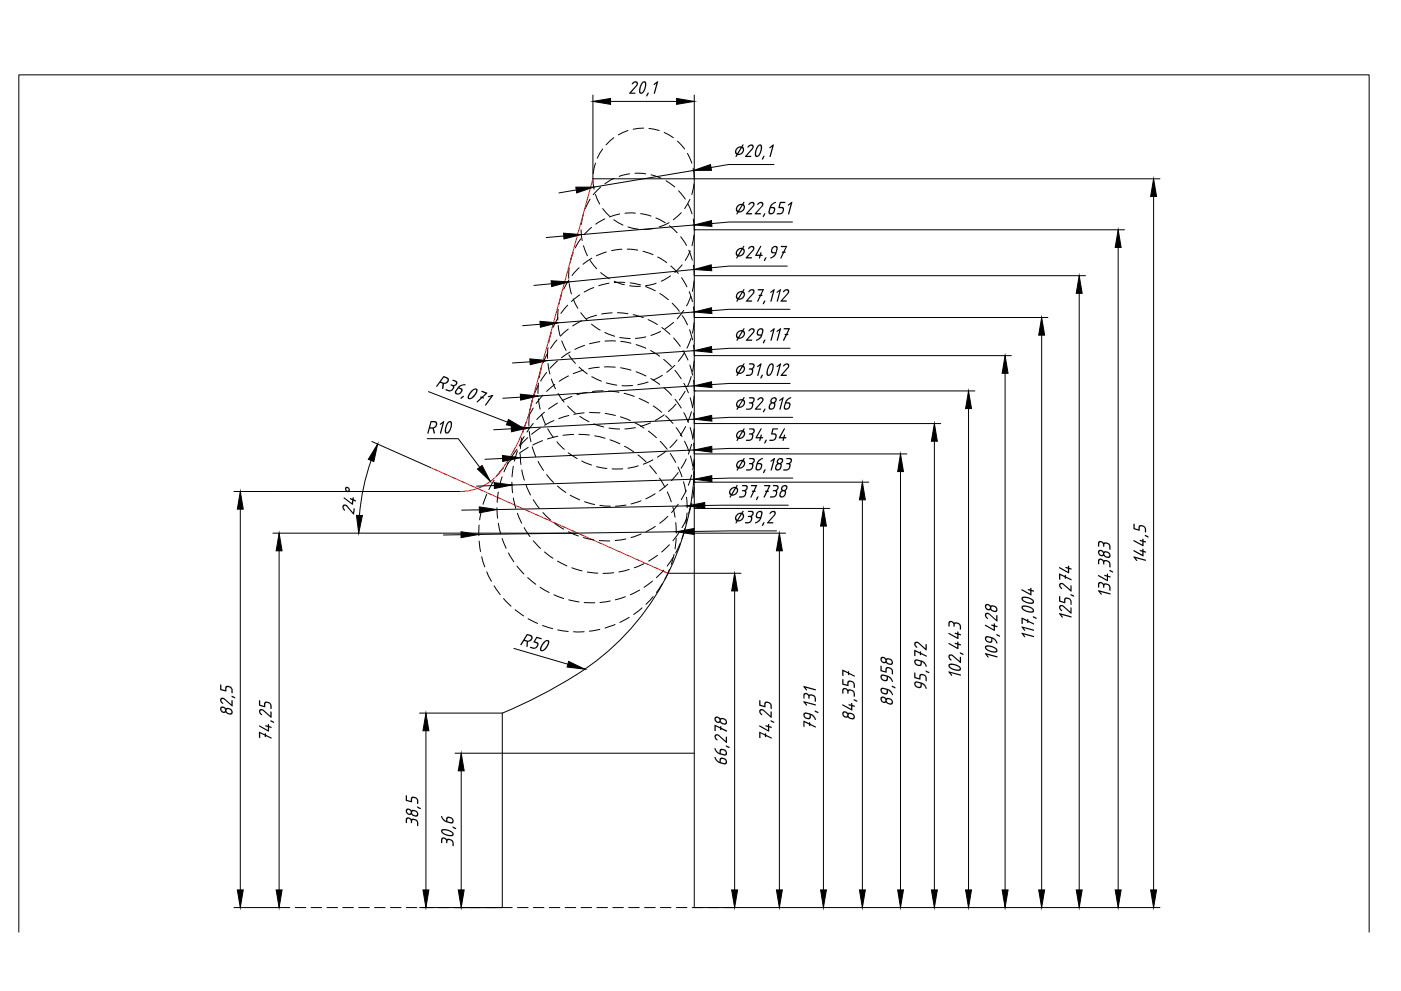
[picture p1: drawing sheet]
<svg xmlns="http://www.w3.org/2000/svg" width="420mm" height="297mm" viewBox="0 0 420 297" stroke-linecap="round" stroke-linejoin="round" font-family="sans-serif">
<g fill="none" stroke="#000" stroke-width=".3">
<path d="M188.3 39.1l-2.9 1.3M193 38.4l-3.1 .3M194.6 38.5l3.1 .6M199.2 39.7l2.7 1.6M177 59.7l-1.5 2.9M177.8 53.6l.4 3.1M178.6 48.9l-.7 3.1M178.6 58.3l1.2 2.9M180.1 56l-2.2 2.4M180.7 44.7l-1.6 2.7M184.1 41.3l-2.3 2.1M184.2 53.5l-2.8 1.6"/>
<path d="M188.8 52.1l-3.1 .8M190.4 51.9l3.2 .2M195.3 52.4l3 1.1M199.7 54.2l2.7 1.8M203.2 42.3l2.1 2.4M203.5 57.2l2 2.5M206.2 46l1.3 2.9M206.9 59.8l-1.6 2.7M207.9 50.4l.3 3.2M208.1 55.2l-.6 3.1M171.9 75.7l-.9 3M174.2 71.6l-1.7 2.7"/>
<path d="M174.3 68.9l.3 3.2M175 64.1l-.7 3.2M175 73.7l1.2 3M177 78.1l2 2.5M177.4 68.2l-2.3 2.2M177.5 77.4l-2.6 1.8M180.7 62.5l2.2 2.4M181.4 65.6l-2.7 1.6M181.8 75.5l-2.9 1.2M184.1 65.9l2.7 1.6M185.9 64.1l-3.1 .9M186.5 74.7l-3.1 .4"/>
<path d="M188.1 74.7l3.2 .3M188.3 68l3.1 .7M190.6 63.9h-3.2M192.1 64.1l3.1 .7M192.8 75.3l3 1M196.2 68.5l-3.2 .3M196.7 65.3l2.8 1.5M197.2 77l2.8 1.7M200.6 66.8l-2.9 1.2M200.8 67.6l2.3 2.2M201.2 79.7l2.2 2.3M204.1 71l1.8 2.6"/>
<path d="M204.3 63.8l-2.4 2.1M204.6 79.4l-2.2 2.3M206.3 61.1l1.2 3M206.6 75l1 3M207 75.2l-1.5 2.9M207.9 65.7l.3 3.2M208 79.5l.2 3.1M208.1 70.5l-.6 3.2M208.2 68.9h.1M165.4 99.6l-.8 3.1M167.4 95.3l-1.5 2.8M167.4 92.8l-.1 3.1"/>
<path d="M167.4 97.5l.6 3.1M168.5 88.1l-.9 3.1M170.2 91.5l-2 2.4M170.4 98.6l-2.3 2.2M170.6 83.9l-1.5 2.8M170.7 80.3l-.1 3.1M170.7 85l.7 3.1M171.9 89.6l1.4 2.8M173.7 80.3l-2.2 2.3M173.9 88.4l-2.5 2M174.2 93.7l2 2.4M174.5 96.1l-2.8 1.6"/>
<path d="M177.4 97.2l2.6 1.7M178.1 86.2l-2.9 1.3M178.9 94.5l-3 1M180.1 81.7l2.7 1.9M181.4 99.7l2.9 1.1M182.6 84.9l-3.1 .7M183.6 93.8l-3.2 .3M184.2 84.3l3.1 1M184.2 84.7h3.2M185.2 93.7l3.1 .3M188.8 85.6l3.2 .2M189 84.8l3.1 .6"/>
<path d="M189.9 94.3l3 .9M193.6 85.9l2.9 1.3M194.4 95.8l2.8 1.5M196.8 84.9l-3.2 .7M197.9 88l2.6 1.8M198.1 99.3l-2.9 1.2M198.5 98.2l2.4 2M201.1 82.7l-2.8 1.6M201.6 90.9l2.1 2.4M202 96.6l-2.5 2M204.4 83.2l1.6 2.8M204.6 94.6l1.6 2.8"/>
<path d="M205 93l-1.9 2.5M206.7 87.4l1 3M206.8 98.8l.9 3.1M207.2 88.8l-1.3 2.9M208 92l.2 3.2M208.1 84.2l-.5 3.1M208.2 96.7l-.5 3.2M159.6 120l-.7 3M161.4 115.6l-1.3 2.8M161.5 114.8l-.2 3.1M161.5 119.5l.5 3.1M162.4 110.2l-.7 3"/>
<path d="M162.8 118.4l-2 2.5M163.9 111.6l-1.7 2.6M164.3 105.8l-1.3 2.9M164.4 104.2l-.2 3.2M164.4 109l.5 3.1M165.4 113.6l1.2 2.9M166.4 115.2l-2.5 2.1M167 101.9l-1.9 2.5M167.2 108.2l-2.3 2.2M167.4 117.9l1.8 2.6M168.5 102.2l1.3 2.8M170.5 112.7l-2.8 1.6"/>
<path d="M170.6 106.4l2 2.5M171 105.5l-2.6 1.7M171.5 118.8l-2.9 1.3M173.7 110l2.4 2.1M175 111l-3.1 1M175.3 103.5l-2.9 1.2M176.1 117.6l-3.1 .7M177.5 112.9l2.9 1.4M179.7 110.1l-3.2 .4M179.9 102.4l-3.1 .6M180.9 117.1l-3.2 .2M181.3 110l3.2 .1"/>
<path d="M181.8 114.8l3.2 .6M182.5 117.2l3.1 .4M184.6 102.2h-3.1M185.9 101.1l3.1 .4M186.1 110.2l3.1 .8M186.2 102.3l3 .6M187.2 117.9l3 .9M189.7 115.5l-3.2 .1M190.8 103.3l2.9 1.1M190.8 111.4l2.9 1.3M191.7 119.4l2.8 1.4M193.7 101l-3.1 .4"/>
<path d="M194.4 114.5l-3.1 .8M195.1 105.1l2.7 1.7M195.2 113.5l2.6 1.7M198.6 112.5l-2.8 1.5M199 107.7l2.4 2.2M199.1 116.2l2.3 2.2M202 101.3l2 2.5M202.4 109.5l-2.4 2.1M202.4 111l1.9 2.5M202.5 119.7l1.8 2.6M204.9 105.1l1.4 2.8M205.1 114.9l1.3 2.8"/>
<path d="M205.2 105.7l-1.8 2.6M205.5 117.3l-1.8 2.6M206.9 109.4l.8 3M207 119.2l.7 3.1M207.2 101.4l-1.2 3M207.3 112.9l-1.1 3M208 103.4l.2 3.2M208 114l.2 3.2M208.2 108.2l-.5 3.1M208.2 118.7l-.5 3.2M208.2 106.6h.1M208.2 117.2h.1"/>
<path d="M152.5 138.6l-1.4 2.8M153.9 139.7l-.3 3.2M154.5 136.9l-2.4 2.1M155 134.7l-1.7 2.5M155.2 135.2l-1 3M156 136.1l.2 3.1M156.5 131.2l-.4 3.3M157.2 130.9l-1.4 2.8M157.8 126.6l-1 3.1M158.3 131.2l-2.2 2.2M158.4 134.1l-2.7 1.8M158.7 124.6l-.1 3.1"/>
<path d="M158.7 129.3l.5 3.1M159.6 133.9l1.1 3M159.9 122.3l-1.5 2.8M159.9 126.9l-1.9 2.6M161.4 138.3l1.6 2.7M162 128.3l-2.6 1.9M162.4 124.2l1.2 2.9M162.7 132.1l-2.9 1.3M163.3 123.6l-2.3 2.2M164.3 128.5l1.7 2.7M166.1 126.1l-2.8 1.4M167 132.4l2.2 2.3"/>
<path d="M167.2 120.8l-2.7 1.8M167.3 130.8l-3.1 .8M170.2 121.7l2.4 2.2M170.4 135.7l2.7 1.8M170.6 124.5l-3 1M172 130.2l-3.2 .3M173.6 130.2l3.2 .2M173.9 124.8l2.7 1.6M174.5 138.2l2.9 1.2M175.2 123.7l-3.1 .5M176.8 123.7h3.1M178.1 127l3 1"/>
<path d="M178.4 130.6l3.1 .8M178.9 139.9l3.1 .5M181.5 123.9l3 .6M182.6 128.3l3.2 .3M182.9 131.8l3 1.2M186.1 124.9l2.9 1.2M187.3 133.8l2.7 1.6M190.4 126.7l2.7 1.6M190.6 128.2l-3.2 .4M191.3 136.4l2.4 2M191.4 139.6l-3.1 .7M194.5 129.2l2.4 2"/>
<path d="M194.8 139.6l2.1 2.4M195.1 126.7l-3 1.1M195.8 137.8l-2.9 1.3M195.9 121.7l2.5 1.9M198 132.3l2.1 2.4M199.2 124.3l-2.7 1.7M199.6 124.6l2.2 2.3M199.7 135.2l-2.5 1.8M201 135.9l1.6 2.7M202.7 121.2l-2.2 2.2M202.8 128.2l1.7 2.7M203 131.8l-2.1 2.4"/>
<path d="M203.3 140l1.2 2.9M205.1 123.7l1.3 2.9M205.3 132.2l1.3 3M205.6 127.8l-1.6 2.8M205.8 137.6l-1.5 2.8M207 128.1l.7 3.1M207.1 136.7l.7 3M207.4 123.4l-1.1 3M207.4 133.2l-1 2.9M208 123.8l.2 3.2M208 132.8l.2 3.3M208.2 128.5l-.5 3.2"/>
<path d="M208.2 137.7l-.5 3.1M143.7 157.4l-.1 3.2M144.5 152.7l-.6 3.1M146 148.2l-1.1 3M148.2 144l-1.6 2.7M149 152.2l.2 3.1M149.5 147.5l-.4 3.1M149.5 156.8l.6 3.1M150.6 142.9l-.9 3M151 140.2l-1.9 2.4M153.5 144.5l.2 3.2M153.9 149.3l.8 3.1"/>
<path d="M155.2 153.8l1.2 3M156.5 140.8l.7 3.1M157.2 158.2l1.7 2.6M157.8 145.5l1.3 2.9M159.9 149.8l1.9 2.6M162.8 153.6l2.3 2.3M163.9 142.3l2.1 2.3M166.4 156.8l2.7 1.8M167.2 145.7l2.5 1.9M170.5 159.4l3 1.3M171 148.4l2.8 1.4M175.3 150.4l3 .8"/>
<path d="M179.9 151.5l3.1 .2M186.7 140.5h-3.1M187.7 151.4l-3.1 .3M192.2 150.1l-3 .9M196.5 148l-2.8 1.5M196.5 157.8l-2.8 1.6M197.8 143.3l1.6 2.7M200.1 147.4l1.2 3M200.3 145.2l-2.5 2M200.3 154.8l-2.5 2M201.8 151.9l.7 3.1M202.7 156.6l.1 3.2"/>
<path d="M203.4 141.6l-2 2.5M203.4 151.1l-2 2.5M203.7 159.5l-1.9 2.6M205 144.4l.7 3.1M205.4 158.4l-.9 3M205.8 146.9l-1.5 2.9M205.9 149l.2 3.2M206 155.3l-1.5 2.9M206.1 153.8l-.4 3M207.4 142.4l-1 3.1M207.5 150.8l-.9 3M208 141.4l.2 3.1"/>
<path d="M208.2 146.1l-.4 3.2M208.2 144.5h.1M143.7 162.2l.4 3.1M144.5 166.9l.9 3M146 171.4l1.4 2.8M148.2 175.6l1.8 2.6M150.6 161.4l1.2 2.9M151 179.4l2.3 2.3M152.5 165.7l1.6 2.7M155 169.7l2.1 2.3M158.3 173.1l2.4 2M159.9 162.1l2.2 2.3"/>
<path d="M162 176l2.7 1.6M163.3 165.4l2.5 1.9M166.1 178.3l3 1.1M167.2 168.2l2.8 1.4M170.6 179.8l3.1 .6M171.5 170.2l3.1 .9M175 161.1l3.1 .7M176.1 171.5l3.2 .3M179.7 162l3.2 .1M184 171.7l-3.1 .2M187.6 178.9l-3.1 .9M187.7 161.5l-3.2 .5"/>
<path d="M188.7 170.7l-3.1 .8M191.8 176.9l-2.8 1.4M192.3 160.1l-3.1 1M193.1 169l-2.9 1.2M195.7 174.2l-2.6 1.8M195.9 178.8l-2.2 2.3M197.2 166.5l-2.7 1.7M198.6 175l-1.7 2.6M199.1 170.9l-2.2 2.2M200.8 170.7l-1.4 2.9M200.8 163.3l-2.4 2.1M201.9 167.1l-1.8 2.6"/>
<path d="M202.2 166.1l-.9 3.1M202.8 161.4l-.3 3.1M204 162.9l-1.4 2.8M154.5 182.8l2.5 1.8M158.4 185.5l2.8 1.4M162.7 187.5l3 .9M167.3 188.8l3.1 .5M172 189.4h3.2M175.2 180.6l3.2 .1M179.9 188.6l-3.1 .6M183 180.1l-3.1 .5M184.5 187.2l-3 1.1"/>
<path d="M188.7 185l-2.8 1.6M192.5 182.2l-2.5 2M83.7 272h3.2M88.5 272h3.2M93.3 272h3.1M98.1 272h3.1M102.8 272h3.2M107.6 272h3.2M112.3 272h3.2M117.1 272h3.2M121.8 272h3.2M126.6 272h3.2"/>
<path d="M131.4 272h3.1M136.2 272h3.1M140.9 272h3.2M145.7 272h3.2M150.4 272h3.2M155.2 272h3.2M159.9 272h3.2M164.7 272h3.2M169.5 272h3.1M174.3 272h3.1M179 272h3.2M183.8 272h3.2"/>
<path d="M188.5 272h3.2M193.3 272h3.2M198 272h3.2M202.8 272h3.2M207.6 272h3.1M212.4 272h3.1M217.1 272h3.2"/>
</g>
<!-- layer: 0 -->
<g fill="none" stroke="#000" stroke-width=".3">
<path d="M177.8 28.5v25.1h170.1M183.1 30.4h19.8M208.2 28.5v243.5h139.7M172.8 56.9l-5.2 .9M208 51.1l-30 5M232.1 49.3h-13.6l-5.3 .9M346 58.9v207.8M169.1 70.7l-5.3 .5M208.2 67.4l-33.9 2.9M208.2 68.9h129M236.1 79.8h-17.4l-5.3 .5M237.7 66.5h-19l-5.3 .5"/>
<path d="M335.3 74.2v192.5M162 97.2l-5.3 .4M165.4 85l-5.3 .6M208.1 80.8l-37.4 3.7M208.2 93.5l-40.9 3.3M208.2 95.2h106.1M208.2 82.6h117.4M236.9 92.7h-18.2l-5.3 .4M323.7 87.9v178.8M128.5 117.4l23.7 9.1M156.1 119l-5.3 .4M159 108.5l-5.3 .3"/>
<path d="M208.2 105.1l-44 3M208.2 115.7l-46.8 3M208.2 117.2h84.2M208.2 106.6h95.1M237 104.4h-18.3l-5.2 .4M237 114.9h-18.3l-5.2 .4M301.4 111.9v154.8M312.4 100.5v166.2M111.3 138l-1.2 3.7-1.2 5.1-1.1 7.7M111.5 132.3l17.7 7.9M128.1 131.5h9.3l6.5 8.5M150.7 137.4l-5.3 .3"/>
<path d="M153.3 128.5l-5.2 .3M208.2 125.6l-49.6 2.6M208.2 136.1h63.8M208.2 127h73.9M208.2 134.9l-52.2 2.3M208.3 138.2a75.6 75.6 0 0 1-35.4 64M236.6 134.4h-17.8l-5.3 .3M237.7 125.1h-18.9l-5.3 .3M280.2 132.2v134.5M290.5 122.5v144.2M70.2 147.3h67.8M72.1 152.6v114.1"/>
<path d="M81.8 159.8h91.4M143.7 152.8l-5.3 .1M148.2 145.5l-5.3 .2M202.8 159.4l-59.2 .8M206.1 151.6l-57.1 1.1M208.2 152.4h.1M208.2 159.8h27.4M208.2 152.4h40.6M208.2 144.5h52.3M208.2 143.6l-54.7 1.8M232.9 159.1l-24.8 .2M236.4 151.4l-25 .1"/>
<path d="M237.8 143.3l-24.3 .2M246.9 157.7v109M258.6 149.8v116.9M270.1 141.4v125.3M83.7 165.1v101.6M138.3 160.3l-5.3 .1M200.3 171.8h21.9M220.3 177.1v89.6M233.7 165.1v101.6M154.1 194.4l16.2 4.7M125.8 213.7h24.8M127.7 219v47.7"/>
<path d="M150.6 213.7v58.3h-24.8M172.8 202.3a151.2 151.2 0 0 1-22.1 11.5M136.5 225.8h71.7M138.3 231.1v35.6M70.2 272h13.5"/>
</g>
<path d="M177.8 53.6l-18.2 66.4M159.6 120a54.5 54.5 0 0 1-9.7 21.5M129.2 140.2l71.1 31.6M150.4 140.8a15.1 15.1 0 0 1-12.4 6.5" fill="none" stroke="#f00" stroke-width=".3"/>
<!-- layer: 0 -->
<g fill="#000" stroke="#000" stroke-width=".3">
<path d="M177.8 30.4l5.3-.9v1.8zM202.9 29.5l5.3 .9-5.3 .9zM172.7 56.1h5.3l-5.1 1.7zM208 51.1l5.1-1.8 .3 1.8zM346 53.6l.9 5.3h-1.8zM169 69.9l5.3 .4-5.2 1.3zM208.1 80.8l5.2-1.4 .2 1.8zM208.2 67.4l5.2-1.3 .1 1.8zM335.3 68.9l.9 5.3h-1.8zM161.9 96.3l5.4 .5-5.2 1.3zM165.3 84.2l5.4 .3-5.2 1.4zM208.2 93.5l5.2-1.3 .1 1.8z"/>
<path d="M323.7 82.6l.8 5.3h-1.7zM156.1 118.2l5.3 .5-5.3 1.2zM158.9 107.6l5.3 .5-5.2 1.2zM208.2 105.1l5.2-1.2 .1 1.8zM208.2 115.7l5.2-1.3 .1 1.8zM301.4 106.6l.9 5.3h-1.8zM312.4 95.2l.9 5.3h-1.8zM113.3 133.1l-1.2 5.2-1.6-.6zM143.2 140.6l1.4-1.1 2.4 4.8zM150.7 136.5l5.3 .7-5.2 1.1zM152.5 125.7l4.6 2.7-5.2-1.1zM153.3 127.6l5.3 .6-5.2 1.2z"/>
<path d="M208.2 125.6l5.2-1.1 .1 1.7zM208.2 134.9l5.3-1.1v1.8zM280.2 127l.9 5.2h-1.8zM290.5 117.2l.9 5.3h-1.8zM72.1 147.3l.9 5.3h-1.8zM106.9 154.5h1.8l-1.1 5.3zM138.3 159.4l5.3 .8-5.3 1zM143.7 151.9l5.3 .8-5.2 1zM148.2 144.7l5.3 .7-5.2 1zM202.8 159.4l5.3-1v1.8zM206.1 151.6l5.2-1 .1 1.8zM208.2 143.6l5.3-1v1.8z"/>
<path d="M246.9 152.4l.9 5.3h-1.7zM258.6 144.5l.9 5.3h-1.8zM270.1 136.1l.8 5.3h-1.7zM83.7 159.8l.9 5.3h-1.8zM220.3 171.8l.9 5.3h-1.8zM233.7 159.8l.9 5.3h-1.8zM170.5 198.2l4.9 2.4-5.3-.7zM127.7 213.7l.9 5.3h-1.8zM138.3 225.8l.9 5.3h-1.8zM71.2 266.7h1.8l-.9 5.3zM82.8 266.7h1.8l-.9 5.3zM126.8 266.7h1.8l-.9 5.3z"/>
<path d="M137.4 266.7h1.8l-.9 5.3zM219.4 266.7h1.8l-.9 5.3zM232.8 266.7h1.8l-.9 5.3zM246.1 266.7h1.7l-.9 5.3zM257.7 266.7h1.8l-.9 5.3zM269.2 266.7h1.7l-.8 5.3zM279.3 266.7h1.8l-.9 5.3zM289.6 266.7h1.8l-.9 5.3zM300.5 266.7h1.8l-.9 5.3zM311.5 266.7h1.8l-.9 5.3zM322.8 266.7h1.7l-.8 5.3zM334.4 266.7h1.8l-.9 5.3z"/>
<path d="M345.1 266.7h1.8l-.9 5.3z"/>
</g>
<g fill="#000">
<path d="M189.6 24.8l.8-.5 .7 .2 .2 .3-.1 .8-1.9 2.2h1.3v.1l-.2 .2h-1.7v-.3l2.1-2.2a.54 .54 0 0 0-.2-.9 .54 .54 0 0 0-.8 .4l-.3 .1zM194.2 27.9l.1-.1a.24 .24 0 0 1 .3 .2 .24 .24 0 0 1-.2 .3 .39 .39 0 0 1-.1 .4 .39 .39 0 0 1-.5 0zM196.1 25.2l1.1-.9 .2 .1-1.1 3.7-.2-.2 .8-2.9-.7 .5zM224.3 43.8l.8-.5h.5l.4 .3v.6l-2 2.5h1.3v.3l-1.8 .1-.1-.2 2.2-2.5a.55 .55 0 0 0-.4-.8 .55 .55 0 0 0-.7 .6h-.3zM229 46.7h.2v.3a.54 .54 0 0 1-.7 .7zM230.8 44.2l1.2-.9-1 3.8-.2-.2 .8-3-.6 .5h-.3zM224.5 74.3l.8-.6 .6 .1 .3 .4-.1 .7-1.9 2.2h1.2v.4l-1.8-.1 2.3-2.8-.3-.5h-.4l-.6 .5h-.2zM224.6 61l.8-.5h.5l.4 .5-.1 .7-1.9 2.2h1.1l.2 .1-.2 .3-1.7-.1 2.2-2.8-.3-.5-1.1 .5zM227.9 73.8l.4-.1-1.3 2.6h.9l.1-.5 .3-.2-.1 .7 .5 .2-.6 .2-.2 .7-.3 .1 .1-.8h-1.2v-.2zM227.3 60.9l1.1-.4 .6 .5-.3 .9-1.8 2h1.2l.1 .2-1.9 .2 .1-.3 2.1-2.4-.1-.6h-.7a.32 .32 0 0 1-.2 .4 .32 .32 0 0 1-.4-.1zM229.2 64.1l.3-.2-.1 .4a.55 .55 0 0 1-.7 .6zM229.5 77.2l.2-.1a.73 .73 0 0 1-.3 1 .25 .25 0 0 1-.4 0 .25 .25 0 0 1 .2-.4z"/>
<path d="M233.9 60.5l1.7 .1-.2 .3h-1.2l-.3 1.1 1.1 .2 .1 .7-.2 .7-.4 .5-1.5 .2 .1-.4 1.3-.1 .4-.9-.3-.5h-1.1zM234.2 73.7h1.8l.1 .2-.8 1.5h.3v.2l-.5 .2-.7 1.5-.4 .2 .8-1.7-.3-.2 .4-.2 .7-1.3h-1.4zM236.4 61.3l1-.8 .2 .1-1 3.7-.3-.2 .8-3-.7 .5h-.1zM224.5 87.2l.9-.5h.5l.3 .3v.9l-1.9 2.1h1.2l-.1 .4h-1.7l2.2-2.8-.2-.5h-.6a.45 .45 0 0 1-.7 .4zM224.7 98.8l.9-.5 .7 .5-.2 .9-1.8 2.1 1.3 .1-.2 .3h-1.6l-.1-.3 2.2-2.5v-.5l-.3-.2-1 .6-.2-.1zM227.3 86.7h1.8v.1l-.7 1.5 .3 .1v.2l-.5 .1-.8 1.6-.3 .1 .7-1.7-.3-.2 .5-.2 .7-1.3h-1.4zM229.2 90.1l.3-.1v.3l-.4 .8a.25 .25 0 0 1-.4-.1 .25 .25 0 0 1 .3-.4zM231.1 87.5l1.2-.8-1 3.7-.3-.1 .8-3-.6 .5zM231.1 99.2l1-.8h.2l-1.1 3.8-.1-.3 .7-2.9-.6 .5-.2-.1zM232.9 87.5l1-.8h.3l-1 3.7-.3-.1 .8-3-.6 .5zM233 99.2l1-.8h.2l-1.1 3.8-.2-.3 .8-2.9-.6 .5-.2-.1zM235.1 87l.7-.3h.4l.5 .3-.2 .9-1.9 2.1 1.4 .2-.2 .2h-1.7v-.2l2.1-2.4-.1-.7-.7 .1a.28 .28 0 0 1-.2 .4 .28 .28 0 0 1-.4-.3z"/>
<path d="M135.7 113.9l.2-.1 1.2 .6 .1 .5-.5 .6a.69 .69 0 0 0-.5 .9l-1.1 .9h-.6l-.9-.4 .3-.2 1.3 .2 .7-.8-.8-.7 .2-.2 .9 .2 .5-.3v-.6l-1-.4zM138.1 119.3l.2-.2a.52 .52 0 0 1 .9-.3l-.9 .7zM144.4 117.2l1.7 .5v.2l-1.2 1.2 .2 .1-.1 .3-.4-.2-1.5 1.3-.1-.2 1.2-1.2-.2-.1 .1-.2h.4l1.1-1-1.3-.5zM146.4 118.8l1.2-.4h.3l-2.1 3.1h-.3l-.1-.1 1.8-2.6-.7 .3zM224.6 109l1.5 .1 .2 .4-.2 .7a.41 .41 0 0 0-.4 .3 .41 .41 0 0 0 .2 .5l-.2 .9-.3 .5-.7 .3-1-.1 .1-.3h1l.5-.3 .2-1-.9-.3 .2-.3h.7l.4-.5-.1-.5-1.2-.1zM227.1 109.7l1.3-.8-1.1 3.8-.2-.2 .8-2.9-.6 .4h-.3zM227.3 119.6l.6-.5 .5-.1 .5 .4 .1 .5-2.1 2.6h1.3v.3h-1.8v-.3l2.1-2.4-.1-.6-.7 .1a.31 .31 0 0 1-.2 .4 .31 .31 0 0 1-.4-.2zM228.4 112.5l.1-.1a.24 .24 0 0 1 .3 .1 .24 .24 0 0 1-.2 .3l-.2 .5a.25 .25 0 0 1-.4-.1 .25 .25 0 0 1 .2-.3zM229.2 101.9a.25 .25 0 0 1 .4 0 .25 .25 0 0 1-.2 .4l-.2 .3a.25 .25 0 0 1-.2 .3 .25 .25 0 0 1-.3-.2 .25 .25 0 0 1 .2-.3zM232.9 109.8l1.1-.9 .2 .1-1.1 3.7-.2-.2 .8-2.9-.6 .4h-.2zM233.7 119.9l1.1-.8h.2l-1 3.7-.3-.2 .8-2.9-.6 .5zM235 98.4l1.7-.1 .2 .2-.8 1.6h.3v.3l-.4 .1-.8 1.6-.3 .1-.1-.3 .8-1.4-.3-.3 .5-.1 .6-1.4h-1.4z"/>
<path d="M234.9 109.5l.5-.4 .7-.2 .6 .4v.6l-2 2.4h1.2v.3l-1.7 .1-.1-.2 2.2-2.6-.2-.6-.6 .2a.34 .34 0 0 1-.3 .3 .34 .34 0 0 1-.4-.2zM132 127l1.2-.8-1 3.8-.3-.2 .8-3-.6 .5h-.2zM224.6 119.2h1.5l.2 .3-.2 .9a.52 .52 0 0 0-.2 .9l-.2 .8-.5 .6-1.5 .1 .1-.3h.9l.6-.3 .3-.9-.2-.3-.7-.1-.1-.2 1-.2 .3-.5-.1-.5-1.1-.1zM224.7 128.4l1.4 .1 .3 .4-.2 .8a.43 .43 0 0 0-.5 .3 .43 .43 0 0 0 .2 .5l-.1 .9-.5 .6-.5 .2-1.1-.1 .2-.3 1.1-.1 .4-.4 .1-.8-.9-.4 1.1-.4 .2-.7-.4-.3h-.8zM224.7 137.3l1.5 .1 .2 .4-.2 .8a.43 .43 0 0 0-.4 .3 .43 .43 0 0 0 .2 .5l-.3 1-.5 .5-1.5 .1 .2-.3h.9l.6-.4 .2-.9-.3-.3h-.6l-.1-.2 .8-.1 .5-.5v-.5l-1.2-.2zM228.1 128.5h.3l-1.4 2.5h.9l.2-.6 .3-.1-.1 .7 .6 .1-.2 .3h-.5l-.1 .6-.3 .2 .1-.8h-1.2l-.1-.3zM229.2 122.6h.4l-.4 .7a.26 .26 0 0 1-.2 .3 .26 .26 0 0 1-.3-.3 .26 .26 0 0 1 .3-.2zM229.6 131.9l.4-.1-.2 .4a.5 .5 0 0 1-.6 .6zM231.7 128.4h1.6l-.1 .3h-1.2l-.3 1.2 1 .1 .2 .9-.3 .7-.4 .4-1.4 .2 .1-.4 1.2-.1 .5-.8-.2-.6-1.2-.2zM231.1 138.1l1.3-.8-1.1 3.8-.2-.3 .8-2.9-.6 .5-.2-.1zM235 128.5h.4l-1.3 2.5h.8l.2-.7h.3l-.1 .7h.5l.1 .2-.7 .2-.2 .6-.2 .2v-.8h-1.1l-.1-.3zM235.9 137.3l1.4 .1 .2 .5-.2 .7a.69 .69 0 0 0-.2 1l-.3 .9-.5 .4-1.4 .1 .1-.3 1.2-.1 .5-.9-.1-.5-.8-.2 1.1-.4 .2-.7-.4-.3h-.8z"/>
<path d="M102.9 151.4l.2-.2 .8 .1 2 2.3 .2-1.2h.3l-.2 1.8-.3-.1-2.1-2.4h-.7v.7a.39 .39 0 0 1 .4 .3 .39 .39 0 0 1-.2 .4l-.6-1zM103.1 149.1l2.4 1.7 .1-.9-.5-.2-.1-.3 .7 .1 .2-.5 .2 .1v.6l.5 .2 .1 .3-.7-.1-.2 1.2h-.2l-2.4-1.9zM222.6 145.5h1.4l.3 .4-.3 .8a.61 .61 0 0 0-.1 1l-.6 1.2-.6 .2h-1.1l.2-.3h1l.5-.4 .1-1-.8-.2-.1-.2 .9-.1 .4-.5-.1-.6h-1.1zM224.4 153.2h1.4l.2 .4-.2 .8a.43 .43 0 0 0-.4 .4 .43 .43 0 0 0 .3 .4l-.3 1-.6 .6h-1.4l.1-.3h1l.5-.3 .2-1-.3-.2h-.6v-.3l.8-.1 .5-.4a.48 .48 0 0 0-.4-.7h-.8zM225.2 145.5l1.8-.1 .1 .1-.8 1.6h.3v.3h-.4l-.8 1.6-.3 .1 .7-1.7-.3-.2 .4-.1 .7-1.3h-1.3zM227.2 148.8h.3l-.1 .3a.56 .56 0 0 1-.7 .7zM228.9 156.6h.1a.23 .23 0 0 1 .3 .1 .23 .23 0 0 1-.2 .3l-.2 .5a.25 .25 0 0 1-.5 0 .25 .25 0 0 1 .3-.4zM229.2 140.8h.1a.23 .23 0 0 1 .4 0 .23 .23 0 0 1-.2 .3l-.3 .5a.25 .25 0 0 1-.4 0 .25 .25 0 0 1 .2-.4zM229.2 145.5h1.9l-.8 1.6 .3 .1-.1 .2h-.4l-.7 1.6-.4 .1 .7-1.7-.2-.2 .4-.1 .7-1.3h-1.4zM230.9 153.7l.8-.6h.5l.4 .4v.8l-2 2.2h1.3l-.2 .4-1.7-.1 2.2-2.5v-.7h-.7a.37 .37 0 0 1-.3 .4 .37 .37 0 0 1-.4-.2zM231.8 145.5l1.2-.1 .3 .1 .2 .4-.2 .8a.72 .72 0 0 0-.2 1l-.3 .8-.3 .4-.5 .2h-1.1l.2-.3h.9l.6-.4 .1-1-1-.3 1.1-.4 .3-.4-.2-.5h-1zM340 157l.3 .1v1.2l1.1 .4v-.8l.3-.4 .5-.1 1.1 .3 .4 .7v1.2l-.4-.1-.2-1.4-.8-.4-.5 .3v1.1l-1.8-.4z"/>
<path d="M306.3 176.7l2.7 1.3v-.9l-.6-.1-.2-.4 .8 .1 .2-.5 .1 .6 .6 .2 .2 .3-.8-.1v1.2l-.1 .1-2.7-1.5zM317.7 175l.4-.3 .7 .1 2.2 1.9v-1.2h.3l.1 1.8-.3-.1-2.4-2.1h-.4l-.3 .5 .5 .8a.39 .39 0 0 1-.4 .1 .39 .39 0 0 1-.2-.4l-.3-.6zM317.6 171.9l1.7 .7 .2-.3 .2 .5 1.5 .8 .2 .3-1.7-.7-.1 .3-.2-.1-.1-.4-1.3-.6v1.3h-.3zM317.6 170.1l.3-.1 2.4 1.4v-.9l-.7-.2-.1-.3 .8 .1 .1-.6 .2 .3v.4l.7 .2 .1 .3-.8-.1v1.1l-.2 .1-2.7-1.5zM321 178.1l.4 .1a.55 .55 0 0 1 .6 .7l-.8-.4zM329.3 176.9l3.6 .9 .2 .3-3.2-.7 .5 .7-.1 .2zM329.5 174.5l.5-.1 .7 .3a.45 .45 0 0 0 .3 .3 .45 .45 0 0 0 .5-.2l.7 .2 .7 .5 .2 1.5-.4-.1v-1l-.4-.5-.9-.1-.2 .8-.2 .1-.2-.9-.5-.5-.6 .2v1.1h-.3l-.1-1.1zM329.5 167.6l.6-.2 .6 .3a.45 .45 0 0 0 .3 .3 .45 .45 0 0 0 .5-.1l.8 .1 .6 .5 .1 1.6-.3-.2-.1-1.1-.9-.6-.5 .2-.2 .8-.2-.2-.1-.9-.7-.3-.3 .3v1h-.3l-.1-1.1zM329.5 162.3l.6-.2 .6 .3a.45 .45 0 0 0 .3 .3 .45 .45 0 0 0 .5-.1l.8 .1 .6 .5 .1 1.6-.3-.2-.1-1.1-.9-.6-.5 .2-.2 .8-.2-.2-.1-.8-.7-.4-.3 .3v1h-.3l-.1-1.1zM329.4 172.3l2.5 1.4v-.9l-.6-.1-.1-.4 .7 .2 .2-.6 .2 .7 .6 .1 .2 .4-.8-.2v1.3h-.2l-2.7-1.5zM332.7 170.9h.4a.52 .52 0 0 1 .6 .7l-.9-.4zM340 166.8l3.5 .9 .2 .2-.2 .2-3-.8 .6 .6-.2 .2-1-1.1z"/>
<path d="M340 164.9l2.6 1.3v-.8l-.7-.2v-.4l.7 .2 .1-.5 .3 .6 .7 .4-.1 .2-.6-.2v1.2l-.3 .1-2.7-1.5zM340 161.9l2.6 1.3v-.9l-.6-.1-.1-.4 .7 .2v-.5h.3l.1 .6 .6 .2 .1 .2h-.7v1.2h-.3l-2.7-1.4zM343.3 160.4h.4a.55 .55 0 0 1 .7 .7l-.9-.4zM160.8 191l.3-.1 1.4 .5-.3 .2-1.1-.3-.6 1 .8 .3 .1 .9-.5 .7-.6 .3-1.3-.3 .1-.3 1.4 .2 .6-.7-.2-.6-1-.3zM274.3 192.6l.4-.3 .7 .1 2.2 2v-1.2l.2-.2 .1 .2v1.7h-.3l-2.4-2.2h-.4l-.3 .5 .6 .8a.59 .59 0 0 1-.9-.5zM274.2 194.8l1.7 .7v-.3l.3 .1v.4l1.6 .8 .1 .3-1.7-.7v.3l-.3-.1v-.4l-1.4-.6v1.3h-.3zM284.5 196.4l.4-.3 .7 .1 2.2 2v-1.3h.3l.1 1.7-.2 .2-2.6-2.3-.5 .1v.7a.42 .42 0 0 1 .4 .3 .42 .42 0 0 1-.1 .4l-.7-.9zM284.5 186.4l.5-.3 .8 .2a.67 .67 0 0 0 1 .2l.8 .3 .5 .4v1.5l-.3-.1v-.9l-.3-.5-1.1-.2-.2 .9-.3-.2-.1-.9-.5-.3-.5 .3v1l-.3-.1zM284.5 192.7l2.6 1.4v-.9l-.7-.2v-.3l.7 .1v-.4l.2-.1 .2 .6 .6 .2 .1 .2h-.7v1.2l-.3 .1-2.7-1.6zM284.5 189.7l2.6 1.4v-.9l-.7-.2v-.3l.7 .1v-.5h.3l.1 .6 .7 .4-.1 .2-.6-.2v1.2l-.3 .1-2.7-1.6zM287.8 195.6l.5 .1a.45 .45 0 0 1 .5 .1 .45 .45 0 0 1 0 .5l-.9-.4zM295.5 183.9l.4-.3 .6 .1 2.3 2v-1.2l.2-.1 .1 1.9h-.2l-2.4-2.2-.7 .1 .2 .8a.28 .28 0 0 1 .3 .2 .28 .28 0 0 1-.2 .3l-.7-.9z"/>
<path d="M295.4 195.8l3.6 .9 .1 .3-3.1-.7 .5 .6-.2 .2zM295.4 187.3l2.6 1.3v-.9l-.7-.2v-.3l.7 .2 .2-.6 .2 .7 .6 .1 .1 .4-.7-.2v1.3h-.2l-2.7-1.5zM298.8 190.1l.4 .1a.55 .55 0 0 1 .6 .6l-1-.4zM306.3 189.7l3.7 .9 .1 .3-3.1-.7 .5 .6-.2 .2zM306.3 187.8l3.6 .9 .2 .3-3.1-.7 .5 .6-.3 .2zM306.3 185.2l1.7 .6 .3-.2 .1 .5 1.6 .7 .1 .3-1.7-.7-.2 .3-.2-.4-1.3-.7v1.3l-.3 .1zM309.7 184.8h.5a.52 .52 0 0 1 .6 .7l-1-.5zM317.7 181.6l.4-.3 .7 .1 2.2 2v-1.3h.3l.1 1.8h-.3l-2.5-2.2-.6 .2 .2 .7a.31 .31 0 0 1 .3 .2 .31 .31 0 0 1-.1 .4l-.7-.7zM317.6 183.9l3.6 .8 .2 .3-3.2-.7 .5 .6-.1 .2zM317.6 178.7l.4 .1v1.2l1.1 .4v-.8l.3-.4 .6-.1 .9 .4 .5 .6v1.2l-.4-.2-.2-1.3-.8-.3-.5 .2v1.1l-1.8-.4zM66.2 209.3l.3-.2 .7 .2 2.2 1.9v-1.3h.3l.1 1.8h-.3l-2.4-2.1-.4-.1-.3 .6 .5 .7a.56 .56 0 0 1-.8-.5l-.1-.6zM66 205.2l.4 .2v1.1l1.1 .3v-.8l.4-.4 1.2 .2 .7 .8v1.1l-.4-.1-.1-1.2-.8-.4-.6 .2-.1 1.1-1.6-.4-.2-.2z"/>
<path d="M69.4 208.5l.8 .3a.26 .26 0 0 1 .4 .2 .26 .26 0 0 1-.3 .3l-.8-.4zM77.8 212.8l.4-.3 .7 .1 2.2 2v-1.3h.2l.1 1.8-2.9-2.2-.5 .4 .6 .9-.2 .2-.7-.8zM77.7 209.9l.3 .1v1.2l1.2 .4v-.7l.3-.5 .6-.1 .9 .3 .4 .7 .1 1.1h-.4v-1l-.2-.4-.8-.3-.5 .3-.1 1-1.8-.5zM77.7 217.5l2.6 1.3v-.9l-.6-.1-.1-.3 .7 .1 .2-.6 .2 .6 .6 .2 .2 .3-.8-.1v1.2l-.3 .1-2.7-1.5zM81.1 215.9l.3 .1a.51 .51 0 0 1 .6 .1 .51 .51 0 0 1 .1 .6l-.9-.4zM214.3 217.3l1.7 .7 .2-.3 .1 .4 1.6 .8 .1 .3-1.7-.6-.2 .2-.1-.4-1.4-.7v1.3l-.2 .1zM227.8 212.8l.4-.3 .7 .1 2.2 2v-1.3h.2l.2 1.8h-.3l-2.4-2.1-.4-.1-.3 .2 .1 .7a.32 .32 0 0 1 .4 .2 .32 .32 0 0 1-.2 .4l-.6-.7zM227.7 209.9l.4 .2v1.1l1.1 .4v-.8l.3-.4 .6-.1 .8 .3 .6 .8v1.1l-.4-.1-.1-1.2-.9-.5-.5 .2-.1 1.1-1.7-.4zM227.7 217.5l2.6 1.3v-.9l-.6-.1-.1-.4 .7 .2 .2-.6 .2 .6 .6 .2 .2 .3-.8-.1v1.2l-.2 .1-2.7-1.5zM231.1 215.9l.4 .1a.5 .5 0 0 1 .6 .7l-.9-.5zM240.9 210.2l3.6 .9 .2 .3-3.1-.7 .4 .6-.2 .2zM240.9 205.7l3.7 .8 .1 .3-3.1-.7 .4 .7-.1 .2z"/>
<path d="M241.1 207.9l.4-.2 .7 .2a.43 .43 0 0 0 .4 .4 .43 .43 0 0 0 .4-.2l.9 .2 .6 .5 .2 1.5-.4-.1v-1l-.3-.5-1.1-.1-.2 .9-.3-.2v-.8l-.6-.4-.5 .2v1.1h-.2l-.2-.1zM240.9 216.1l1.7 .6 .3-.2 .1 .5 1.7 .8v.3l-1.7-.8-.2 .3-.2-.4-1.3-.7v1.4h-.2l-.2-.1zM244.3 213l1 .4a.24 .24 0 0 1 .1 .4 .24 .24 0 0 1-.4-.2zM252.6 203.7h.4v1.2l1.1 .3v-.7l.3-.4 .6-.1 .9 .3 .4 .7 .1 1.1-.4-.1-.1-1.2-.9-.5-.5 .4-.1 1-1.7-.5zM252.7 206.5l.4-.3 .8 .2a.36 .36 0 0 0 .3 .3 .36 .36 0 0 0 .4-.1l.9 .2 .6 .4 .3 .7-.1 .9-.3-.1v-.9l-.3-.5-1-.3-.2 .3-.1 .6h-.2l-.1-.8-.6-.5-.5 .1v1.2h-.3zM252.6 200.8l.2-.1 1.5 .8 .1-.3 .2 .5 1.7 .7 .1 .3-.3 .1-1.5-.7-.1 .3-.2-.6-1.3-.6v1.4h-.3zM252.6 211.2l.2-.1 2.4 1.4v-.9l-.6-.2-.1-.2h.7l.2-.5 .2 .6 .7 .2 .1 .3-.8-.1v1.2l-.2 .1-2.7-1.5zM256 209.6l.3 .1a.56 .56 0 0 1 .7 .7l-.8-.4zM264 199.6l.4 .2v1.1l1.1 .3 .1-.8 .2-.4 .6-.1 .9 .3 .5 .8v1.1l-.4-.1-.1-1.2-.4-.4-.6-.1-.3 .1-.1 1.2-1.7-.4zM267.4 205.6h.4a.54 .54 0 0 1 .6 .7l-.8-.4zM274.2 201.6l.3 .1v1.2l1.2 .4v-.8l.4-.5 1.5 .4 .3 .7v1.1l-.3-.1-.2-1.4-.9-.3-.4 .2-.1 1.1-1.7-.4zM277.6 201l1.1 .5a.26 .26 0 0 1-.2 .3 .26 .26 0 0 1-.4-.2z"/>
<path d="M284.5 201.3l3.5 .8 .2 .3-.2 .1-2.9-.8 .5 .7-.3 .2zM77.7 219.4l1.7 .7v-.3h.2l.2 .5 1.6 .8 .1 .2-1.7-.7-.2 .3-.2-.4-1.4-.7v1.4h-.3zM214.5 220.2l.3-.2 .7 .2 2.1 1.9v-1.2l.3-.1 .1 1.8h-.3l-2.3-2.1-.4-.1-.3 .2 .1 .7a.32 .32 0 0 1 .4 .2 .32 .32 0 0 1-.2 .4l-.7-1zM217.7 223.5l.4 .1a.5 .5 0 0 1 .6 .6l-1-.4zM227.7 219.4l1.7 .7v-.3h.2l.2 .5 1.5 .7 .2 .4-1.7-.8-.1 .3h-.2l-.1-.4-1.3-.7v1.3l-.3 .1zM121.7 238.4l.4 .1v1.3l1.1 .3v-.8l.4-.5 1.2 .2 .6 .9v1.1l-.3-.2-.1-1.1-1-.6-.4 .3-.1 1.1-1.7-.4zM121.8 245.3l.4-.3 .8 .2a.61 .61 0 0 0 1 .2l1.2 .6 .2 .5v1.1l-.3-.2v-1l-.4-.4-.9-.2-.2 .8-.3 .1-.1-.8-.5-.5-.6 .2v1l-.3 .1zM125.1 241.8l.4 .1a.55 .55 0 0 1 .6 .6l-.8-.3zM132.4 251.2l.4-.2 .8 .2a.64 .64 0 0 0 1 .2l.8 .2 .5 .5 .1 1.5-.3-.1v-.9l-.3-.5-1-.3-.3 .9h-.2l-.2-.9-.5-.4-.5 .1-.1 1.2h-.2zM135.7 247.8h.3a.6 .6 0 0 1 .7 .7l-.9-.4z"/>
<path d="M192.9 24.8l-.7 1.1-.2 1.4a.48 .48 0 0 0 .6 .4 .48 .48 0 0 0 .4-.6l.4-1.1v-1l-.2-.3zM192.5 24.7l.6-.4 .5 .1 .2 .5v.8l-.7 1.9-.5 .5h-.6l-.3-.3v-1l.2-1z"/>
<path d="M222.5 44.4l-1.1 1.7 .8-.2 .4-.5 .2-.7zM220.8 44.5l.8-.6h.8l.3-.6 .3 .1a.78 .78 0 0 0 .2 1.2l-.2 .9-.4 .6-.8 .4h-.6l-.3 .5-.3-.1a.88 .88 0 0 0-.2-1.2l.1-.7zM221.3 44.5l-.5 .7 .3 .8 1-1.8z"/>
<path d="M227.7 43.7l-.8 1.5v1.5l.4-.1 .3-.4 .5-2a.35 .35 0 0 0 0-.4 .35 .35 0 0 0-.4-.1zM227.2 43.7l.5-.4h.5l.3 .3 .1 .7-.7 2.1-.5 .5-.6 .2-.4-.4v-.9z"/>
<path d="M222.7 74.8l-1.1 1.7 .7-.1 .6-.6 .1-.7zM221 74.9l.6-.5 1-.1 .4-.6 .2 .2a.82 .82 0 0 0 .2 1.2l-.3 1.1-.8 .6-.9 .1-.3 .5a.23 .23 0 0 1-.4-.1 .23 .23 0 0 1 .3-.3l.1-.2-.4-.4-.1-.6zM221.5 74.9l-.5 .9 .3 .6 1-1.8z"/>
<path d="M222.7 61.6l-1 1.7 .6-.1 .6-.6 .1-.7zM221.1 61.7l.7-.5 .8-.1 .4-.6 .3 .1a.82 .82 0 0 0 .1 1.2l-.1 .9-.5 .6-.7 .4h-.6l-.3 .5a.24 .24 0 0 1-.4-.1 .24 .24 0 0 1 .2-.3l.1-.2-.4-.9zM221.5 61.7l-.4 .7 .2 .8 1.1-1.7z"/>
<path d="M231.1 62.4l-.2 1.3 .6 .2 .4-.4 .2-.8-.3-.3zM231.1 61.5l1-.8a.26 .26 0 0 1 .4-.3 .26 .26 0 0 1 .1 .4l-.8 .4-.5 .6-.1 .2 1 .1 .3 .5-.2 1-.9 .7-.6-.1-.4-.5z"/>
<path d="M232 74.2l-.4 1.1 .2 .3h.8l.2-1.2-.2-.3zM231.5 74.3l.8-.6 .6 .1 .3 .4-.4 1.9-1 1.1a.39 .39 0 0 1-.4 .3 .39 .39 0 0 1-.4-.3l.8-.4 .7-.8-1-.1-.2-.3-.1-.5z"/>
<path d="M222.7 87.7l-1 1.8 .6-.1 .6-.5 .1-.8zM221 88l.7-.6 .9-.2 .3-.4a.23 .23 0 0 1 .4 0 .23 .23 0 0 1-.2 .3l-.2 .3 .5 .6-.3 1.2-.8 .5-.8 .1-.5 .6-.2-.2a.82 .82 0 0 0-.1-1.1zM221.5 87.9l-.4 .6 .2 .9 1.1-1.8z"/>
<path d="M132.9 112.8l.3-.1 1.1 .5 .3 .8-.5 .8-.9 .3-.2 1.3-.4 .2 .1-1.6-.7-.3-.9 1.2-.3-.2zM133.1 113.1l-.9 1.3 1.2 .3 .7-.4 .1-.5-.3-.4z"/>
<path d="M137.5 116.4l-.7 .9 .1 .4 .3 .2 .7-.1 .4-.7v-.3zM137.3 116.1l.5-.5 1.2-.4a.28 .28 0 0 1 .5-.1 .28 .28 0 0 1 0 .4l-1.1 .2-.7 .4 .9 .4 .1 .6-.7 1-.5 .2-.8-.1-.3-.6z"/>
<path d="M141.9 117.1l-1.1 1.3-.2 .5 .2 .4h.4l.9-.9 .7-1.2a.45 .45 0 0 0-.4-.5 .45 .45 0 0 0-.5 .4zM141.5 117l.6-.5 .6-.1 .5 .3v.5l-.5 1.1-.7 .9-.9 .5-.6-.1-.3-.3 .1-.6z"/>
<path d="M222.8 99.4l-1.1 1.8 .7-.2 .5-.5 .2-.6zM221.3 99.4l1.3-.5 .4-.5 .3 .2a.82 .82 0 0 0 .1 1.1v.5l-.4 .8-.7 .5-.8 .1-.5 .6-.2-.2a.82 .82 0 0 0-.1-1.2l.1-.7zM221.5 99.7l-.4 .7 .2 .6 1.1-1.7z"/>
<path d="M222.8 110l-1.1 1.7 .7-.1 .5-.6 .2-.6zM221.2 110l.6-.4 .8-.1 .5-.6 .2 .2a.82 .82 0 0 0 .1 1.1l-.1 .8-.4 .6-.5 .4-.9 .1-.5 .6-.1-.2a.88 .88 0 0 0-.2-1.2l.1-.7zM221.5 110.2l-.4 .7 .2 .7 1.1-1.7z"/>
<path d="M227.6 99l-.3 .7 .3 .5h.7l.3-1.1a.52 .52 0 0 0-.5-.4 .52 .52 0 0 0-.5 .3zM227.3 98.8l.6-.4h.6l.5 .4v.5l-.6 1.8-1.5 1.1a.31 .31 0 0 1-.1-.5 .31 .31 0 0 1 .4-.1l1-1h-.9l-.4-.5z"/>
<path d="M231.1 109.4l-.7 1.3-.1 1.2a.43 .43 0 0 0 .4 .4 .43 .43 0 0 0 .4-.5l.4-1 .2-1.1-.2-.4zM230.7 109.3l.5-.4h.5l.3 .4v.9l-.7 1.9-.4 .5-.6 .1-.4-.3-.1-.8 .4-1.5z"/>
<path d="M129.1 126.3l1.3-.1 .7 .6-.2 1-.8 .6 .3 1.3-.1 .3-.2-.1-.4-1.4h-.8l-.4 1.3-.3 .1zM129.4 126.6l-.4 1.5 1.4-.2 .3-.5v-.6l-.4-.2z"/>
<path d="M134.6 126.7l-.6 1.1-.2 1.3a.43 .43 0 0 0 .4 .5 .43 .43 0 0 0 .4-.5l.6-1.8a.43 .43 0 0 0 0-.5 .43 .43 0 0 0-.6-.1zM134.2 126.7l.5-.5h.6l.3 .5v.8l-.6 1.7-.5 .6-.7 .2-.4-.5v-.9z"/>
<path d="M222.8 120.1l-1.1 1.8 .6-.1 .6-.5 .2-.9zM221.1 120.3l.7-.6 .9-.1 .4-.6 .2 .3a.69 .69 0 0 0 .1 1.1l-.1 .8-.4 .6-.7 .4-.7 .1-.3 .4a.23 .23 0 0 1-.4 0 .23 .23 0 0 1 .2-.4l.2-.2-.4-.4-.1-.7zM221.6 120.3l-.5 .7v.4l.3 .4 1.1-1.8z"/>
<path d="M222.8 129.5l-1 1.7 .6-.1 .5-.5 .2-.6zM221.3 129.4l.7-.4 .7-.1 .3-.5a.24 .24 0 0 1 .4 .1 .24 .24 0 0 1-.2 .4l-.2 .2 .5 .7-.2 .9-.8 .7-1 .2-.4 .6-.2-.2a.82 .82 0 0 0-.2-1.2l.2-.8zM221.5 129.6l-.4 .8 .3 .7 1.1-1.8z"/>
<path d="M227.2 139.1l-.2 1.3 .5 .3 .5-.4 .2-.9-.3-.3zM227.3 138.1l.9-.6a.26 .26 0 0 1 .3-.3 .26 .26 0 0 1 .2 .4l-1.1 .7-.3 .4 .7 .1 .5 .3-.1 1.2-.6 .6-.6 .2-.5-.3-.2-.5z"/>
<path d="M231.2 121.2l-.3 1 .4 .3 .6-.3 .3-1-.3-.3zM231.2 119.5l.8-.4 .7 .1 .3 .4-.2 .8a.64 .64 0 0 0-.2 1l-.6 1.1-1 .3-.5-.6 .3-1.1a.42 .42 0 0 0 .4-.3 .42 .42 0 0 0-.2-.4zM231.6 119.6l-.2 .4 .1 .5 .5 .1 .5-.4-.1-.7z"/>
<path d="M235.7 120.9l-.3 1a.57 .57 0 0 0 .6 .6 .57 .57 0 0 0 .6-.6v-.9zM236 119.7l.7-.4a.3 .3 0 0 1 .3-.3 .3 .3 0 0 1 .3 .3l-.9 .5-.6 .7 1.1 .2 .2 .4-.1 .9-.6 .6-.8 .2-.5-.3-.1-.6 .4-1.4z"/>
<path d="M103.8 146.7a.4 .4 0 0 0 .8 0 .4 .4 0 0 0-.8 0zM103.6 146.1l.5-.2 .6 .4 .2 .8-.2 .3h-.7l-.4-.3z"/>
<path d="M220.7 146.4l-1.1 1.8 .7-.1 .5-.4 .2-.9zM219 146.6l.6-.5 1-.1 .4-.6 .2 .1a.82 .82 0 0 0 .2 1.2l-.1 .7-.6 .9-1.3 .2-.4 .6-.2-.1a.87 .87 0 0 0-.1-1.2zM219.5 146.6l-.5 .9 .3 .6 1.1-1.8z"/>
<path d="M222.5 154.2l-1.1 1.7h.4l.7-.5 .3-.8zM220.8 154.3l.8-.5 .8-.1 .2-.5a.25 .25 0 0 1 .5 .1 .23 .23 0 0 1-.3 .3l-.1 .2 .5 .6-.3 1.1-.8 .7-.9 .1-.3 .5-.3-.1a.88 .88 0 0 0-.2-1.2l.1-.6zM221.3 154.3l-.5 .7 .3 .8 1-1.7z"/>
<path d="M222.8 138.3l-1 1.8h.4l.7-.5 .2-.9zM221.1 138.6l.7-.6 .9-.2 .3-.5a.23 .23 0 0 1 .4 .2 .23 .23 0 0 1-.2 .3l-.2 .2 .5 .6-.3 1.1-.9 .7-.8 .1-.4 .6a.37 .37 0 0 1-.2-.4 .37 .37 0 0 1 .3-.4l-.5-.6zM221.6 138.5l-.5 .9 .3 .6 1.1-1.8z"/>
<path d="M227.3 153.7l-.2 1.1 .9 .2 .2-1.4-.3-.1zM227 153.5l.6-.3 .6-.1 .5 .5-.6 2.2-1 .9a.35 .35 0 0 1-.3 .2 .35 .35 0 0 1-.3-.3l.9-.6 .5-.6-.9-.1-.3-.4z"/>
<path d="M233.2 139.3l-.4 1.1 .6 .3 .5-.4 .2-.9-.4-.3zM233.2 137.7l.5-.4h.8l.4 .5-.2 .8a.69 .69 0 0 0-.2 1l-.3 .9-.6 .5-.6 .1-.6-.6 .4-1.2a.45 .45 0 0 0 .3-.4 .45 .45 0 0 0-.2-.4zM233.6 137.8l-.3 .7 .2 .2 .4 .1 .5-.4 .1-.6-.4-.2z"/>
<path d="M234.5 147.4l-.4 1 .2 .3 .4 .1 .4-.3 .3-.9-.3-.3zM234.6 145.7l.6-.3 .8 .1 .1 .8-.2 .4a.56 .56 0 0 0-.1 .9l-.2 .7-.5 .6-.9 .2-.5-.5 .3-1.2a.56 .56 0 0 0 .2-.9zM234.9 145.9l-.3 .7 .7 .3 .3-.3 .2-.5-.3-.3z"/>
<path d="M306.8 179.3v.4l.6 .5 2 .4a.43 .43 0 0 0 .3-.5 .43 .43 0 0 0-.5-.4l-1.4-.5zM306.4 179.1l1.1-.3 1.3 .4 1.1 .7 .2 .7-.6 .4-2.1-.4-.9-.6-.2-.4z"/>
<path d="M331.2 165.8l.2 .8 .8 .2a.57 .57 0 0 0 .5-.6 .57 .57 0 0 0-.6-.5l-.5-.1zM329.4 165.1l.3-.3 .9 .2a.56 .56 0 0 0 .9 .2l.7 .2 .6 .4 .3 1-.6 .5-1.1-.4a.56 .56 0 0 0-1-.1l-.5-.2-.5-.6zM329.7 165.3l.1 .7 .4 .3h.4l.2-.5-.2-.4-.4-.2z"/>
<path d="M157.9 190.1l1.4 .3 .4 .6-.3 .9-1.1 .5v1.4l-.3 .1-.1-.1 .1-1.5-.8-.2-.8 1.2h-.3zM158.2 190.4l-.8 1.4 .8 .2 .6-.1 .5-.5v-.4z"/>
<path d="M163.5 192.4l-.9 1.3-.3 .8 .2 .4 .8-.4 .8-1.3 .2-1zM162.8 192.7l1-.8h.6l.3 .3-.1 .8-.7 1.3-.8 .7-.6 .2-.5-.3-.1-.5z"/>
<path d="M266.1 197.7l-.2 .5 .3 .5 .7 .2 .4-.1 .1-.4-.3-.5zM264.2 197.1l.4-.3 .8 .3a.69 .69 0 0 0 1 .2l1.1 .5 .3 1-.5 .5-1.3-.3a.43 .43 0 0 0-.3-.4 .43 .43 0 0 0-.5 .2l-.5-.1-.5-.5zM264.4 197.8a.6 .6 0 0 0 1.2 0 .6 .6 0 0 0-1.2 0z"/>
<path d="M274.8 198l-.3 .5 .4 .6 .6 .2 .5-.2 .1-.8zM274.3 197.9l.8-.3 1.2 .4 .7 .2 .8 1a.33 .33 0 0 1 .2 .4 .33 .33 0 0 1-.3 .3l-.5-.9-.7-.6-.1 .8-.3 .4-1.3-.2-.6-.6z"/>
<path d="M284.9 199.4v.4l.9 .6 1.2 .3 .8-.3-.3-.5-1-.4zM284.5 199.1l1-.2 1.5 .4 .9 .6 .3 .8-.4 .3-.9 .1-1.6-.5-.8-.7z"/>
<path d="M295.9 193.9l-.1 .4 .7 .5 1.9 .4a.43 .43 0 0 0 .4-.5 .43 .43 0 0 0-.5-.3l-1.4-.6zM295.5 193.7l.5-.3 1.7 .3 1.3 .8 .1 .7-.3 .3-.8 .1-1.7-.4-.8-.8z"/>
<path d="M295.8 191.2v.4l.3 .5 .7 .2 .4-.1 .1-.9-1-.2zM295.5 190.8l.6-.2 1.5 .4 .8 .5 .4 .6a.39 .39 0 0 1 .4 .4 .39 .39 0 0 1-.3 .4l-.6-1-.6-.5-.1 .8-.3 .4-.5 .1-.9-.3-.5-.8z"/>
<path d="M297.4 181.9l-.1 .5 .2 .4 .8 .3 .4-.2 .1-.4-.4-.5zM295.5 181.2l.8-.2 .4 .2a.69 .69 0 0 0 1 .2l.6 .2 .6 .4 .2 1-.5 .5-1.2-.3a.69 .69 0 0 0-1-.2l-.4-.2-.5-.6zM295.8 181.5l.1 .7 .5 .4 .3-.1 .2-.3-.1-.5-.5-.3z"/>
<path d="M306.8 181.9v.5l1 .6 1 .3 .9-.3-.3-.5-.6-.3-1.1-.3zM306.4 181.7l.8-.3 1.6 .4 1.1 .7 .2 .8-.5 .3-2.1-.3-1.1-.8z"/>
<path d="M68.1 212.6l-.2 .5 .2 .4 .7 .3 .6-.1v-.6l-.4-.4zM66.2 212l.6-.2 .7 .2a.4 .4 0 0 0 .3 .3 .4 .4 0 0 0 .4-.1l1.3 .5 .3 1-.5 .5-1.2-.3a.69 .69 0 0 0-1-.2l-1-.7-.1-.7zM66.6 212.2l-.2 .6 .4 .4a.58 .58 0 0 0 .8-.5 .58 .58 0 0 0-.7-.6z"/>
<path d="M216.3 215.7l-.1 .5 .3 .5 .6 .1 .5-.1v-.6l-.3-.4zM214.5 214.9l.7-.1 .5 .2a.45 .45 0 0 0 .3 .4 .45 .45 0 0 0 .5-.2l1.1 .4 .4 .6v.5l-.5 .5-1.2-.3a.69 .69 0 0 0-1-.2l-.4-.2-.6-.6v-.6zM214.7 215.3v.6l.3 .3h.7l.1-.4-.3-.5-.5-.2z"/>
<path d="M241.4 214l-.1 .5 .4 .5 .6 .2 .5-.2v-.8zM241.1 213.8l.6-.3 1.6 .5 1.2 1.1a.35 .35 0 0 1 .2 .4 .35 .35 0 0 1-.3 .3l-.6-1-.6-.5v.8l-.3 .4-1.3-.1-.6-.7z"/>
<path d="M254.6 214.1l-.1 .4 .3 .6 .7 .2 .4-.2 .1-.5-.3-.4zM252.7 213.4l.4-.2 .8 .2a.64 .64 0 0 0 1 .2l1 .4 .5 1-.1 .4-.4 .2-1.3-.3a.67 .67 0 0 0-1-.2l-.9-.6zM253.2 213.6l-.2 .4 .1 .4 .5 .4 .5-.2-.1-.6-.3-.3z"/>
<path d="M264.6 206.5l-.2 .3 .2 .6 .8 .4 .5-.2v-.8zM264.2 206.3l.7-.2 1.4 .4 .8 .5 .5 .7a.36 .36 0 0 1 .2 .3 .36 .36 0 0 1-.2 .4l-.6-1-.7-.5v.8l-.3 .4-1.3-.2-.7-.8z"/>
<path d="M264.6 202.6l-.2 .6 .3 .4 .8 .2 .4-.2v-.8zM264.2 202.4l.7-.3 1.4 .4 .8 .5 .5 .7a.35 .35 0 0 1 .2 .4 .35 .35 0 0 1-.2 .3l-.6-1-.6-.5-.4 1.2-.5 .1-.8-.2-.7-.9z"/>
<path d="M266 209.7v.5l.4 .5h.9l.1-.4-.3-.5-.7-.2zM264.3 208.9l.5-.2 .6 .3a.65 .65 0 0 0 .9 .2l1.1 .4 .4 1.1-.6 .5-1.1-.3a.61 .61 0 0 0-1-.2l-.5-.2-.5-.5-.1-.7zM264.4 209.7a.6 .6 0 0 0 1.2 0 .6 .6 0 0 0-1.2 0z"/>
<path d="M274.6 204.8l-.1 .3 .4 .6 .6 .2 .5-.2 .1-.8-1-.3zM274.4 204.3l.7-.1 1.4 .4 1.2 1.1a.37 .37 0 0 1 .3 .4 .37 .37 0 0 1-.3 .4l-.5-1-.7-.5-.1 .8-.2 .4-.5 .1-.9-.3-.6-.9z"/>
<path d="M216.3 227.5l-.1 1 .9 .2 .5-.1v-.6l-.3-.3zM214.3 226.9l1.4 1.4 .1-.7 .3-.4 .6-.1 .8 .3 .5 .8-.1 .7-.6 .3-1.9-.6-.8-.8z"/>
<path d="M216.3 224.9l-.1 .9 .9 .3 .5-.2v-.4l-.3-.5zM214.3 224.2l1.5 1.5v-.8l.2-.4 .5-.1 .9 .3 .6 .7-.1 .8-.7 .3-1.7-.5-.9-.8z"/>
<path d="M123.8 243.2l-.2 .2 .2 .7 .7 .3 .5-.2 .1-.4-.4-.5zM121.8 242.5l.6-.2 .7 .3a.4 .4 0 0 0 .3 .3 .4 .4 0 0 0 .4-.2l1.3 .5 .3 1.1-.6 .5-1-.3a.69 .69 0 0 0-1.1-.2l-.5-.2-.4-.6zM122.2 242.8l-.1 .5 .2 .4 .3 .2 .5-.1-.1-.8z"/>
<path d="M132.8 249l-.1 .3 .6 .6 2 .4a.48 .48 0 0 0 .3-.6 .48 .48 0 0 0-.5-.4l-1.2-.4zM132.3 248.8l.5-.3h.8l1.1 .3 1.2 .8 .1 .7-.5 .4-1.9-.3-1.2-.9z"/>
<path d="M134.3 245.2l-.1 1 1 .3 .4-.2 .1-.3-.3-.6zM132.3 244.6h.3l.3 .8 .8 .6 .3-1.1 .6-.1 .8 .2 .5 .6 .1 .8-.5 .4-1.7-.3-.9-.7z"/>
</g>
<path d="M5.6 279.4v-257h405v257" fill="none" stroke="#000" stroke-width=".3"/>
</svg>
